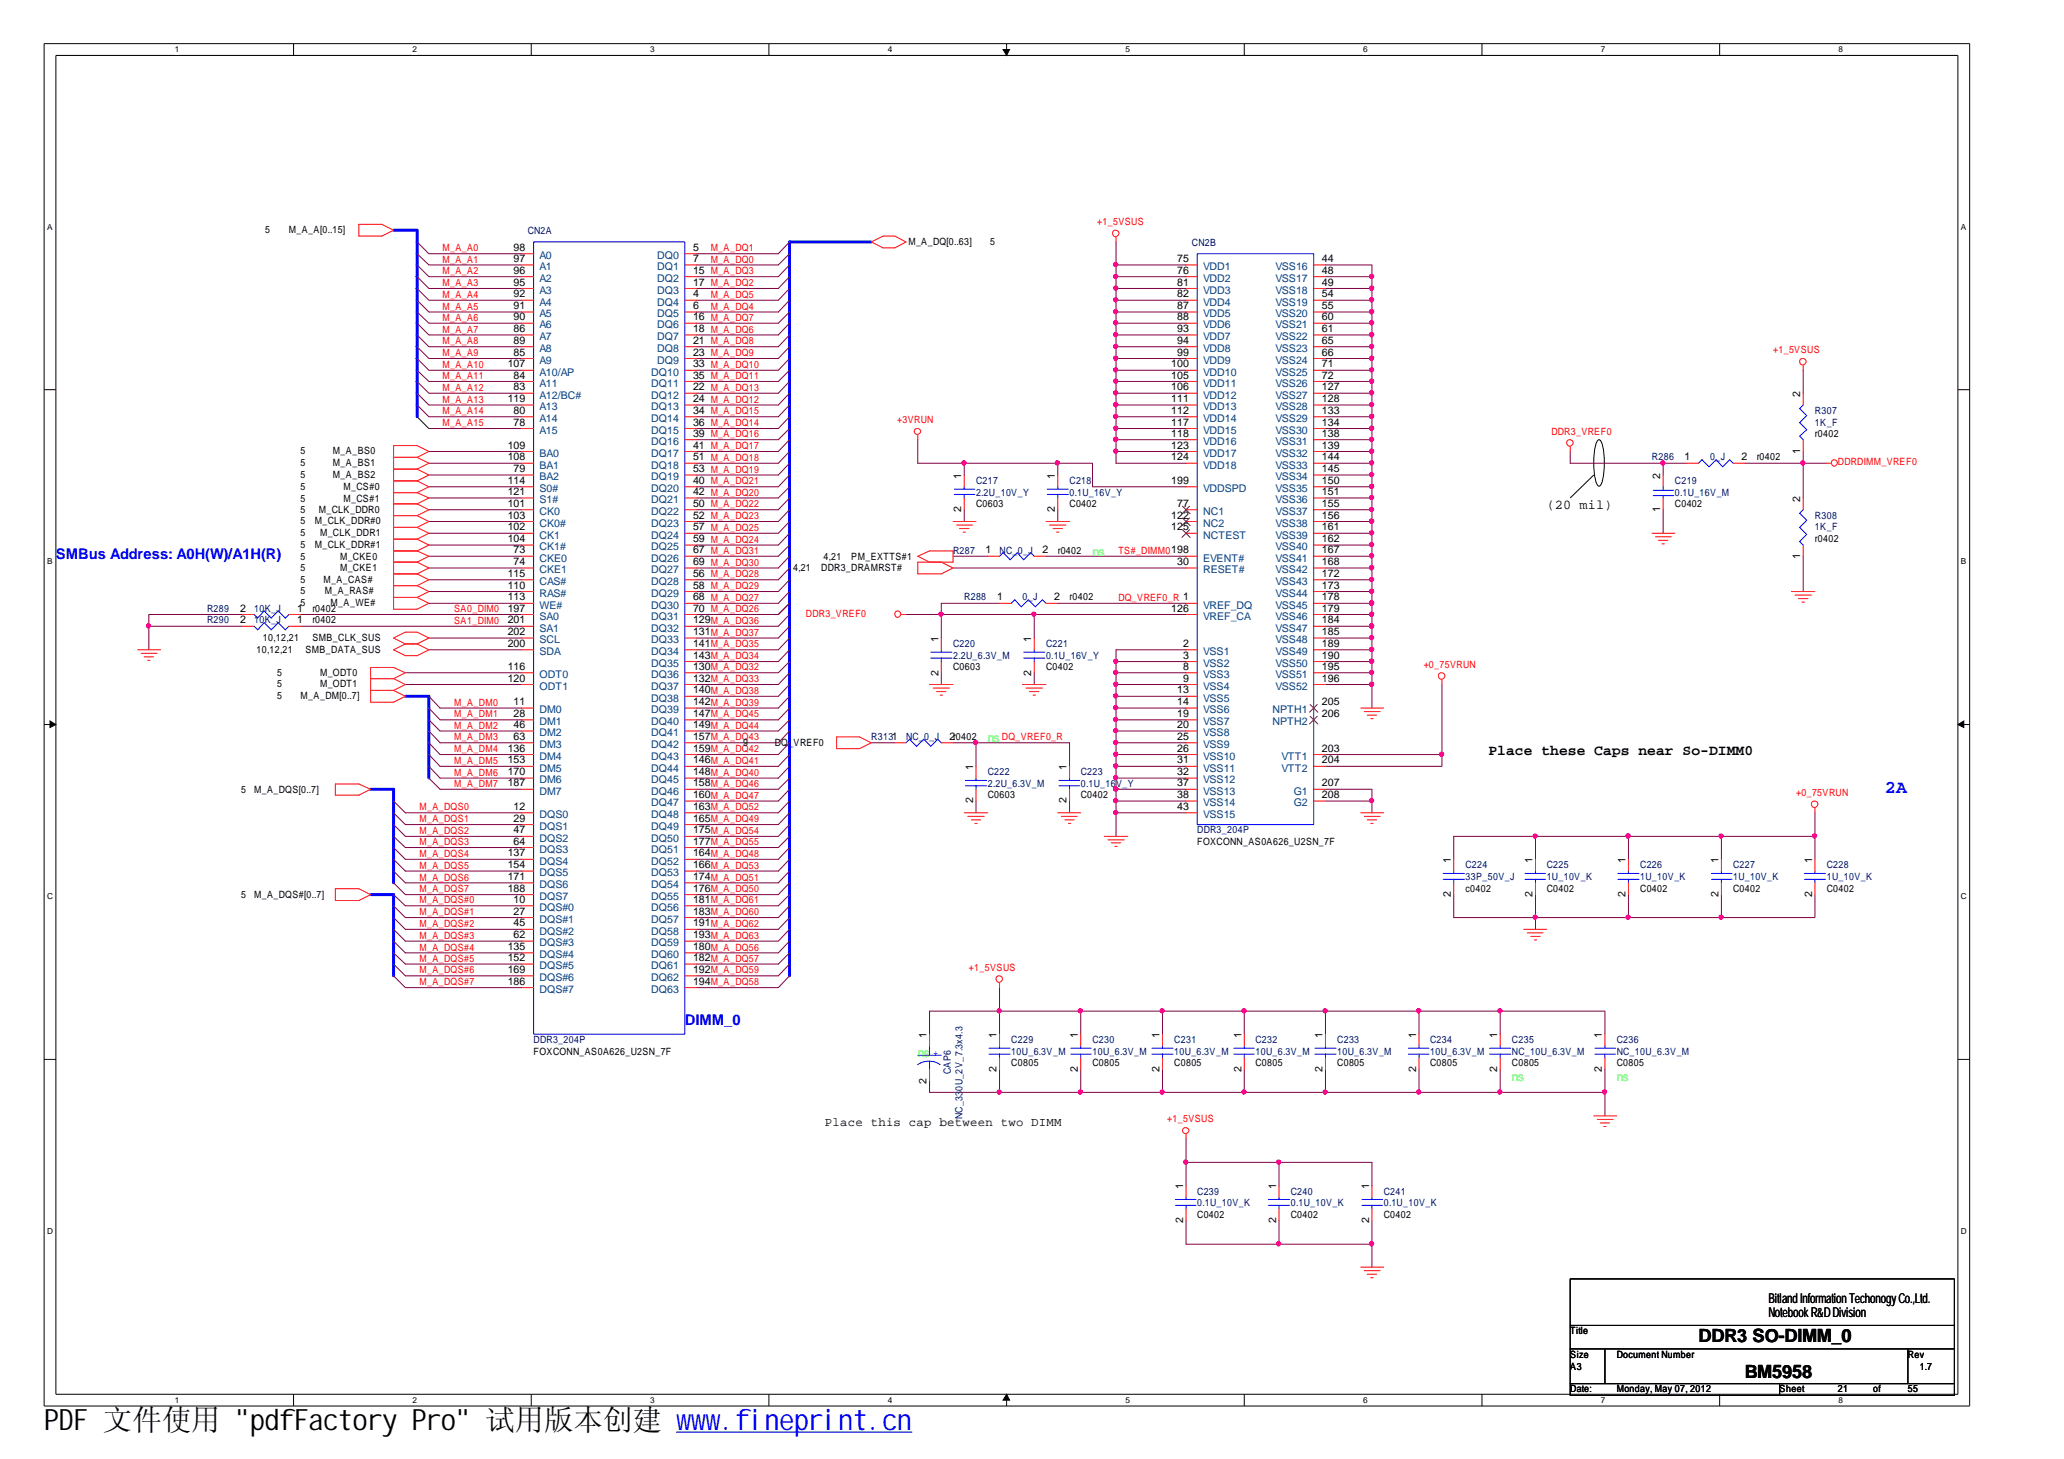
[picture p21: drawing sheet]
<svg xmlns="http://www.w3.org/2000/svg" width="297mm" height="210mm" viewBox="0 0 297 210" stroke-linecap="round" stroke-linejoin="round" font-family="sans-serif">
<defs><g id="words">
<text font-size="4.2" x="6.3" y="205.7">PDF 文件使用 &quot;pdfFactory Pro&quot; 试用版本创建 ww</text>
<text font-size="4.2" fill="#00f" x="99.5" y="205.7">w.fineprint.cn</text>
<text font-size="2.6" fill="#00f" x="271.3" y="114.1">2A</text>
<g font-size="2.6">
<text x="244.4" y="193.1">DDR3 SO-DIMM_0</text>
<text x="251.1" y="198.2">BM5958</text>
</g>
<g font-size="2.1" fill="#00f">
<text x="8" y="80.4">SMBus Address: A0H(W)/A1H(R)</text>
<text x="98.6" y="147.5">DIMM_0</text>
</g>
<text font-size="2.1" x="214.2" y="108.6">Place these Caps near So-DIMM0</text>
<g font-size="1.9">
<text x="222.6" y="73.3">(20 mil)</text>
<text x="254.5" y="187.5">BitlllandInformatiiionTechonogyCo.,Ltd.</text>
<text x="254.5" y="189.4">NotebookR&amp;DDivision</text>
<text x="254.5" y="187.5">BitandInformatonTechonogyCo.,Ltd.</text>
</g>
<g font-size="1.8" fill="#0f0">
<text x="157.2" y="80">ns</text>
<text x="142.2" y="106.8">ns</text>
<text x="132.1" y="152.1">ns</text>
<text x="217.6" y="155.5">ns</text>
<text x="232.7" y="155.5">ns</text>
</g>
<text font-size="1.8" x="118.7" y="162">Place this cap between two DIMM</text>
<g font-size="1.5">
<text x="73.9" y="36.1">98</text>
<text x="73.9" y="37.7">97</text>
<text x="73.9" y="39.4">96</text>
<text x="73.9" y="41.1">95</text>
<text x="99.7" y="36.1">5</text>
<text x="99.7" y="37.7">7</text>
<text x="99.7" y="39.4">15 M_A_DQ3</text>
<text x="99.7" y="41.1">17 M_A_DQ2</text>
<text x="169.4" y="37.7">75</text>
<text x="169.4" y="39.4">76</text>
<text x="169.4" y="41.1">81</text>
<text x="190.2" y="37.7">44</text>
<text x="190.2" y="39.4">48</text>
<text x="190.2" y="41.1">49</text>
<text x="73.9" y="42.8">92</text>
<text x="73.9" y="44.5">91</text>
<text x="73.9" y="46.1">90</text>
<text x="73.9" y="47.8">86</text>
<text x="99.7" y="42.8">4</text>
<text x="99.7" y="44.5">6</text>
<text x="99.7" y="46.1">16 M_A_DQ7</text>
<text x="99.7" y="47.8">18 M_A_DQ6</text>
<text x="169.4" y="42.8">82</text>
<text x="169.4" y="44.5">87</text>
<text x="169.4" y="46.1">88</text>
<text x="169.4" y="47.8">93</text>
<text x="190.2" y="42.8">54</text>
<text x="190.2" y="44.5">55</text>
<text x="190.2" y="46.1">60</text>
<text x="190.2" y="47.8">61</text>
<text x="73.1" y="52.8">107</text>
<text x="73.9" y="49.5">89</text>
<text x="73.9" y="51.2">85</text>
<text x="99.7" y="49.5">21 M_A_DQ8</text>
<text x="99.7" y="51.2">23 M_A_DQ9</text>
<text x="99.7" y="52.8">33 M_A_DQ10</text>
<text x="168.6" y="52.8">100</text>
<text x="169.4" y="49.5">94</text>
<text x="169.4" y="51.2">99</text>
<text x="190.2" y="49.5">65</text>
<text x="190.2" y="51.2">66</text>
<text x="190.2" y="52.8">71</text>
<text x="73.1" y="57.8">119</text>
<text x="73.9" y="54.5">84</text>
<text x="73.9" y="56.1">83</text>
<text x="73.9" y="59.5">80</text>
<text x="99.7" y="54.5">35 M_A_DQ11</text>
<text x="99.7" y="56.1">22 M_A_DQ13</text>
<text x="99.7" y="57.8">24 M_A_DQ12</text>
<text x="99.7" y="59.5">34 M_A_DQ15</text>
<text x="168.6" y="54.5">105</text>
<text x="168.6" y="56.1">106</text>
<text x="168.6" y="57.8">111</text>
<text x="168.6" y="59.5">112</text>
<text x="190.2" y="54.5">72</text>
<text x="190.2" y="56.1">127</text>
<text x="190.2" y="57.8">128</text>
<text x="190.2" y="59.5">133</text>
<text x="259.1" y="57.1" transform="rotate(-90 259.1 57.1)">2</text>
<text x="73.1" y="64.5">109</text>
<text x="73.9" y="61.2">78</text>
<text x="99.7" y="61.2">36 M_A_DQ14</text>
<text x="99.7" y="62.8">39 M_A_DQ16</text>
<text x="99.7" y="64.5">41 M_A_DQ17</text>
<text x="168.6" y="61.2">117</text>
<text x="168.6" y="62.8">118</text>
<text x="168.6" y="64.5">123</text>
<text x="190.2" y="61.2">134</text>
<text x="190.2" y="62.8">138</text>
<text x="190.2" y="64.5">139</text>
<text x="259.1" y="65.3" transform="rotate(-90 259.1 65.3)">1</text>
<text x="73.1" y="66.2">108</text>
<text x="73.1" y="69.6">114</text>
<text x="73.1" y="71.2">121</text>
<text x="73.9" y="67.9">79</text>
<text x="99.7" y="66.2">51 M_A_DQ18</text>
<text x="99.7" y="67.9">53 M_A_DQ19</text>
<text x="99.7" y="69.6">40 M_A_DQ21</text>
<text x="99.7" y="71.2">42 M_A_DQ20</text>
<text x="138.3" y="68.8" transform="rotate(-90 138.3 68.8)">1</text>
<text x="151.8" y="68.8" transform="rotate(-90 151.8 68.8)">1</text>
<text x="168.6" y="66.2">124</text>
<text x="168.6" y="69.6">199</text>
<text x="190.2" y="66.2">144</text>
<text x="190.2" y="67.9">145</text>
<text x="190.2" y="69.6">150</text>
<text x="190.2" y="71.2">151</text>
<text x="238.9" y="68.8" transform="rotate(-90 238.9 68.8)">2</text>
<text x="242.4" y="66.2">1</text>
<text x="250.6" y="66.2">2</text>
<text x="73.1" y="72.9">101</text>
<text x="73.1" y="74.6">103</text>
<text x="73.1" y="76.3">102</text>
<text x="73.1" y="78">104</text>
<text x="99.7" y="72.9">50 M_A_DQ22</text>
<text x="99.7" y="74.6">52 M_A_DQ23</text>
<text x="99.7" y="76.3">57 M_A_DQ25</text>
<text x="99.7" y="78">59 M_A_DQ24</text>
<text x="138.3" y="73.7" transform="rotate(-90 138.3 73.7)">2</text>
<text x="151.8" y="73.7" transform="rotate(-90 151.8 73.7)">2</text>
<text x="168.6" y="74.6">122</text>
<text x="168.6" y="76.3">125</text>
<text x="169.4" y="72.9">77</text>
<text x="190.2" y="72.9">155</text>
<text x="190.2" y="74.6">156</text>
<text x="190.2" y="76.3">161</text>
<text x="190.2" y="78">162</text>
<text x="238.9" y="73.7" transform="rotate(-90 238.9 73.7)">1</text>
<text x="259.1" y="72.2" transform="rotate(-90 259.1 72.2)">2</text>
<text x="73.1" y="83">115</text>
<text x="73.9" y="79.6">73</text>
<text x="73.9" y="81.3">74</text>
<text x="99.7" y="79.6">67 M_A_DQ31</text>
<text x="99.7" y="81.3">69 M_A_DQ30</text>
<text x="99.7" y="83">56 M_A_DQ28</text>
<text x="141.8" y="79.6">1</text>
<text x="150" y="79.6">2</text>
<text x="169.4" y="81.3">30</text>
<text x="190.2" y="79.6">167</text>
<text x="190.2" y="81.3">168</text>
<text x="190.2" y="83">172</text>
<text x="259.1" y="80.4" transform="rotate(-90 259.1 80.4)">1</text>
<text x="34.5" y="88">2</text>
<text x="34.5" y="89.7">2</text>
<text x="42.8" y="88">1</text>
<text x="42.8" y="89.7">1</text>
<text x="73.1" y="84.7">110</text>
<text x="73.1" y="86.4">113</text>
<text x="73.1" y="88">197</text>
<text x="73.1" y="89.7">201</text>
<text x="99.7" y="84.7">58 M_A_DQ29</text>
<text x="99.7" y="86.4">68 M_A_DQ27</text>
<text x="99.7" y="88">70 M_A_DQ26</text>
<text x="99.7" y="89.7">129M_A_DQ36</text>
<text x="143.5" y="86.4">1</text>
<text x="151.7" y="86.4">2</text>
<text x="168.6" y="88">126</text>
<text x="190.2" y="84.7">173</text>
<text x="190.2" y="86.4">178</text>
<text x="190.2" y="88">179</text>
<text x="190.2" y="89.7">184</text>
<text x="73.1" y="91.4">202</text>
<text x="73.1" y="93.1">200</text>
<text x="99.7" y="91.4">131M_A_DQ37</text>
<text x="99.7" y="93.1">141M_A_DQ35</text>
<text x="99.7" y="94.8">143M_A_DQ34</text>
<text x="135" y="92.3" transform="rotate(-90 135 92.3)">1</text>
<text x="148.4" y="92.3" transform="rotate(-90 148.4 92.3)">1</text>
<text x="170.3" y="93.1">2</text>
<text x="170.3" y="94.8">3</text>
<text x="190.2" y="91.4">185</text>
<text x="190.2" y="93.1">189</text>
<text x="190.2" y="94.8">190</text>
<text x="73.1" y="96.4">116</text>
<text x="73.1" y="98.1">120</text>
<text x="73.9" y="101.4">11</text>
<text x="99.7" y="96.4">130M_A_DQ32</text>
<text x="99.7" y="98.1">132M_A_DQ33</text>
<text x="99.7" y="99.8">140M_A_DQ38</text>
<text x="99.7" y="101.4">142M_A_DQ39</text>
<text x="135" y="97.2" transform="rotate(-90 135 97.2)">2</text>
<text x="148.4" y="97.2" transform="rotate(-90 148.4 97.2)">2</text>
<text x="169.4" y="99.8">13</text>
<text x="169.4" y="101.4">14</text>
<text x="170.3" y="96.4">8</text>
<text x="170.3" y="98.1">9</text>
<text x="190.2" y="101.4">205</text>
<text x="190.2" y="96.4">195</text>
<text x="190.2" y="98.1">196</text>
<text x="73.9" y="103.1">28</text>
<text x="73.9" y="104.7">46</text>
<text x="73.9" y="106.4">63</text>
<text x="99.7" y="103.1">147M_A_DQ45</text>
<text x="99.7" y="104.7">149M_A_DQ44</text>
<text x="99.7" y="106.4">157M_A_DQ43</text>
<text x="136.7" y="106.4">2r0402</text>
<text x="169.4" y="103.1">19</text>
<text x="169.4" y="106.4">25</text>
<text x="169.4" y="104.7">20</text>
<text x="190.2" y="103.1">206</text>
<text x="73.1" y="108.1">136</text>
<text x="73.1" y="109.8">153</text>
<text x="73.1" y="111.5">170</text>
<text x="73.1" y="113.1">187</text>
<text x="99.7" y="108.1">159M_A_DQ42</text>
<text x="99.7" y="109.8">146M_A_DQ41</text>
<text x="99.7" y="111.5">148M_A_DQ40</text>
<text x="99.7" y="113.1">158M_A_DQ46</text>
<text x="140" y="110.8" transform="rotate(-90 140 110.8)">1</text>
<text x="153.5" y="110.8" transform="rotate(-90 153.5 110.8)">1</text>
<text x="169.4" y="113.1">37</text>
<text x="169.4" y="111.5">32</text>
<text x="169.4" y="109.8">31</text>
<text x="169.4" y="108.1">26</text>
<text x="190.2" y="108.1">203</text>
<text x="190.2" y="109.8">204</text>
<text x="190.2" y="113.1">207</text>
<text x="73.9" y="116.5">12</text>
<text x="73.9" y="118.2">29</text>
<text x="73.9" y="119.9">47</text>
<text x="99.7" y="114.8">160M_A_DQ47</text>
<text x="99.7" y="116.5">163M_A_DQ52</text>
<text x="99.7" y="118.2">165M_A_DQ49</text>
<text x="99.7" y="119.9">175M_A_DQ54</text>
<text x="140" y="115.6" transform="rotate(-90 140 115.6)">2</text>
<text x="153.5" y="115.6" transform="rotate(-90 153.5 115.6)">2</text>
<text x="169.4" y="114.8">38</text>
<text x="169.4" y="116.5">43</text>
<text x="190.2" y="114.8">208</text>
<text x="73.1" y="123.2">137</text>
<text x="73.1" y="124.9">154</text>
<text x="73.9" y="121.5">64</text>
<text x="99.7" y="121.5">177M_A_DQ55</text>
<text x="99.7" y="123.2">164M_A_DQ48</text>
<text x="99.7" y="124.9">166M_A_DQ53</text>
<text x="208.8" y="124.1" transform="rotate(-90 208.8 124.1)">1</text>
<text x="220.6" y="124.1" transform="rotate(-90 220.6 124.1)">1</text>
<text x="233.9" y="124.1" transform="rotate(-90 233.9 124.1)">1</text>
<text x="247.3" y="124.1" transform="rotate(-90 247.3 124.1)">1</text>
<text x="260.8" y="124.1" transform="rotate(-90 260.8 124.1)">1</text>
<text x="73.1" y="126.6">171</text>
<text x="73.1" y="128.3">188</text>
<text x="73.9" y="129.9">10</text>
<text x="73.9" y="131.6">27</text>
<text x="99.7" y="126.6">174M_A_DQ51</text>
<text x="99.7" y="128.3">176M_A_DQ50</text>
<text x="99.7" y="129.9">181M_A_DQ61</text>
<text x="99.7" y="131.6">183M_A_DQ60</text>
<text x="208.8" y="129" transform="rotate(-90 208.8 129)">2</text>
<text x="220.6" y="129" transform="rotate(-90 220.6 129)">2</text>
<text x="233.9" y="129" transform="rotate(-90 233.9 129)">2</text>
<text x="247.3" y="129" transform="rotate(-90 247.3 129)">2</text>
<text x="260.8" y="129" transform="rotate(-90 260.8 129)">2</text>
<text x="73.1" y="136.7">135</text>
<text x="73.9" y="135">62</text>
<text x="73.9" y="133.3">45</text>
<text x="99.7" y="133.3">191M_A_DQ62</text>
<text x="99.7" y="135">193M_A_DQ63</text>
<text x="99.7" y="136.7">180M_A_DQ56</text>
<text x="73.1" y="138.3">152</text>
<text x="73.1" y="140">169</text>
<text x="73.1" y="141.7">186</text>
<text x="99.7" y="138.3">182M_A_DQ57</text>
<text x="99.7" y="140">192M_A_DQ59</text>
<text x="99.7" y="141.7">194M_A_DQ58</text>
<text x="133.3" y="149.3" transform="rotate(-90 133.3 149.3)">1</text>
<text x="143.4" y="149.3" transform="rotate(-90 143.4 149.3)">1</text>
<text x="155.1" y="149.3" transform="rotate(-90 155.1 149.3)">1</text>
<text x="166.9" y="149.3" transform="rotate(-90 166.9 149.3)">1</text>
<text x="178.6" y="149.3" transform="rotate(-90 178.6 149.3)">1</text>
<text x="190.3" y="149.3" transform="rotate(-90 190.3 149.3)">1</text>
<text x="203.8" y="149.3" transform="rotate(-90 203.8 149.3)">1</text>
<text x="215.5" y="149.3" transform="rotate(-90 215.5 149.3)">1</text>
<text x="230.5" y="149.3" transform="rotate(-90 230.5 149.3)">1</text>
<text x="133.3" y="155.9" transform="rotate(-90 133.3 155.9)">2</text>
<text x="143.4" y="154.2" transform="rotate(-90 143.4 154.2)">2</text>
<text x="155.1" y="154.2" transform="rotate(-90 155.1 154.2)">2</text>
<text x="166.9" y="154.2" transform="rotate(-90 166.9 154.2)">2</text>
<text x="178.6" y="154.2" transform="rotate(-90 178.6 154.2)">2</text>
<text x="190.3" y="154.2" transform="rotate(-90 190.3 154.2)">2</text>
<text x="203.8" y="154.2" transform="rotate(-90 203.8 154.2)">2</text>
<text x="215.5" y="154.2" transform="rotate(-90 215.5 154.2)">2</text>
<text x="230.5" y="154.2" transform="rotate(-90 230.5 154.2)">2</text>
<text x="170.3" y="171" transform="rotate(-90 170.3 171)">1</text>
<text x="183.6" y="171" transform="rotate(-90 183.6 171)">1</text>
<text x="197" y="171" transform="rotate(-90 197 171)">1</text>
<text x="170.3" y="176" transform="rotate(-90 170.3 176)">2</text>
<text x="183.6" y="176" transform="rotate(-90 183.6 176)">2</text>
<text x="197" y="176" transform="rotate(-90 197 176)">2</text>
</g>
<g font-size="1.5" fill="#004080">
<text x="77.6" y="37.3">A0</text>
<text x="77.6" y="38.9">A1</text>
<text x="77.6" y="40.6">A2</text>
<text x="94.6" y="37.3">DQ0</text>
<text x="94.6" y="38.9">DQ1</text>
<text x="94.6" y="40.6">DQ2</text>
<text x="173.1" y="38.9">VDD1</text>
<text x="173.1" y="40.6">VDD2</text>
<text x="183.6" y="38.9">VSS16</text>
<text x="183.6" y="40.6">VSS17</text>
<text x="77.6" y="42.3">A3</text>
<text x="77.6" y="44">A4</text>
<text x="77.6" y="45.6">A5</text>
<text x="77.6" y="47.3">A6</text>
<text x="94.6" y="42.3">DQ3</text>
<text x="94.6" y="44">DQ4</text>
<text x="94.6" y="45.6">DQ5</text>
<text x="94.6" y="47.3">DQ6</text>
<text x="173.1" y="42.3">VDD3</text>
<text x="173.1" y="44">VDD4</text>
<text x="173.1" y="45.6">VDD5</text>
<text x="173.1" y="47.3">VDD6</text>
<text x="183.6" y="42.3">VSS18</text>
<text x="183.6" y="44">VSS19</text>
<text x="183.6" y="45.6">VSS20</text>
<text x="183.6" y="47.3">VSS21</text>
<text x="77.6" y="49">A7</text>
<text x="77.6" y="50.6">A8</text>
<text x="77.6" y="52.3">A9</text>
<text x="94.6" y="49">DQ7</text>
<text x="94.6" y="50.6">DQ8</text>
<text x="94.6" y="52.3">DQ9</text>
<text x="173.1" y="49">VDD7</text>
<text x="173.1" y="50.6">VDD8</text>
<text x="173.1" y="52.3">VDD9</text>
<text x="183.6" y="49">VSS22</text>
<text x="183.6" y="50.6">VSS23</text>
<text x="183.6" y="52.3">VSS24</text>
<text x="77.6" y="54">A10/AP</text>
<text x="77.6" y="55.6">A11</text>
<text x="77.6" y="57.3">A12/BC#</text>
<text x="77.6" y="59">A13</text>
<text x="93.7" y="54">DQ10</text>
<text x="93.7" y="55.6">DQ11</text>
<text x="93.7" y="57.3">DQ12</text>
<text x="93.7" y="59">DQ13</text>
<text x="173.1" y="54">VDD10</text>
<text x="173.1" y="55.6">VDD11</text>
<text x="173.1" y="57.3">VDD12</text>
<text x="173.1" y="59">VDD13</text>
<text x="183.6" y="54">VSS25</text>
<text x="183.6" y="55.6">VSS26</text>
<text x="183.6" y="57.3">VSS27</text>
<text x="183.6" y="59">VSS28</text>
<text x="77.6" y="60.7">A14</text>
<text x="77.6" y="62.4">A15</text>
<text x="77.6" y="65.7">BA0</text>
<text x="93.7" y="60.7">DQ14</text>
<text x="93.7" y="62.4">DQ15</text>
<text x="93.7" y="64">DQ16</text>
<text x="93.7" y="65.7">DQ17</text>
<text x="173.1" y="60.7">VDD14</text>
<text x="173.1" y="62.4">VDD15</text>
<text x="173.1" y="64">VDD16</text>
<text x="173.1" y="65.7">VDD17</text>
<text x="183.6" y="60.7">VSS29</text>
<text x="183.6" y="62.4">VSS30</text>
<text x="183.6" y="64">VSS31</text>
<text x="183.6" y="65.7">VSS32</text>
<text x="77.6" y="67.4">BA1</text>
<text x="77.6" y="69.1">BA2</text>
<text x="77.6" y="70.8">S0#</text>
<text x="93.7" y="67.4">DQ18</text>
<text x="93.7" y="69.1">DQ19</text>
<text x="93.7" y="70.8">DQ20</text>
<text x="173.1" y="67.4">VDD18</text>
<text x="173.1" y="70.8">VDDSPD</text>
<text x="183.6" y="67.4">VSS33</text>
<text x="183.6" y="69.1">VSS34</text>
<text x="183.6" y="70.8">VSS35</text>
<text x="77.6" y="72.4">S1#</text>
<text x="77.6" y="74.1">CK0</text>
<text x="77.6" y="75.8">CK0#</text>
<text x="77.6" y="77.5">CK1</text>
<text x="93.7" y="72.4">DQ21</text>
<text x="93.7" y="74.1">DQ22</text>
<text x="93.7" y="75.8">DQ23</text>
<text x="93.7" y="77.5">DQ24</text>
<text x="173.1" y="74.1">NC1</text>
<text x="173.1" y="75.8">NC2</text>
<text x="173.1" y="77.5">NCTEST</text>
<text x="183.6" y="72.4">VSS36</text>
<text x="183.6" y="74.1">VSS37</text>
<text x="183.6" y="75.8">VSS38</text>
<text x="183.6" y="77.5">VSS39</text>
<text x="77.6" y="79.2">CK1#</text>
<text x="77.6" y="80.8">CKE0</text>
<text x="77.6" y="82.5">CKE1</text>
<text x="93.7" y="79.2">DQ25</text>
<text x="93.7" y="80.8">DQ26</text>
<text x="93.7" y="82.5">DQ27</text>
<text x="173.1" y="80.8">EVENT#</text>
<text x="173.1" y="82.5">RESET#</text>
<text x="183.6" y="79.2">VSS40</text>
<text x="183.6" y="80.8">VSS41</text>
<text x="183.6" y="82.5">VSS42</text>
<text x="77.6" y="84.2">CAS#</text>
<text x="77.6" y="85.9">RAS#</text>
<text x="77.6" y="87.6">WE#</text>
<text x="77.6" y="89.2">SA0</text>
<text x="93.7" y="84.2">DQ28</text>
<text x="93.7" y="85.9">DQ29</text>
<text x="93.7" y="87.6">DQ30</text>
<text x="93.7" y="89.2">DQ31</text>
<text x="173.1" y="87.6">VREF_DQ</text>
<text x="173.1" y="89.2">VREF_CA</text>
<text x="183.6" y="84.2">VSS43</text>
<text x="183.6" y="85.9">VSS44</text>
<text x="183.6" y="87.6">VSS45</text>
<text x="183.6" y="89.2">VSS46</text>
<text x="77.6" y="90.9">SA1</text>
<text x="77.6" y="92.6">SCL</text>
<text x="77.6" y="94.2">SDA</text>
<text x="93.7" y="90.9">DQ32</text>
<text x="93.7" y="92.6">DQ33</text>
<text x="93.7" y="94.2">DQ34</text>
<text x="93.7" y="95.9">DQ35</text>
<text x="173.1" y="94.2">VSS1</text>
<text x="173.1" y="95.9">VSS2</text>
<text x="183.6" y="90.9">VSS47</text>
<text x="183.6" y="92.6">VSS48</text>
<text x="183.6" y="94.2">VSS49</text>
<text x="183.6" y="95.9">VSS50</text>
<text x="77.6" y="97.6">ODT0</text>
<text x="77.6" y="99.2">ODT1</text>
<text x="93.7" y="97.6">DQ36</text>
<text x="93.7" y="99.2">DQ37</text>
<text x="93.7" y="100.9">DQ38</text>
<text x="173.1" y="97.6">VSS3</text>
<text x="173.1" y="99.2">VSS4</text>
<text x="173.1" y="100.9">VSS5</text>
<text x="183.6" y="97.6">VSS51</text>
<text x="183.6" y="99.2">VSS52</text>
<text x="77.6" y="102.6">DM0</text>
<text x="77.6" y="104.3">DM1</text>
<text x="77.6" y="105.9">DM2</text>
<text x="77.6" y="107.6">DM3</text>
<text x="93.7" y="102.6">DQ39</text>
<text x="93.7" y="104.3">DQ40</text>
<text x="93.7" y="105.9">DQ41</text>
<text x="93.7" y="107.6">DQ42</text>
<text x="173.1" y="102.6">VSS6</text>
<text x="173.1" y="104.3">VSS7</text>
<text x="173.1" y="107.6">VSS9</text>
<text x="173.1" y="105.9">VSS8</text>
<text x="183.1" y="102.6">NPTH1</text>
<text x="183.1" y="104.3">NPTH2</text>
<text x="77.6" y="109.3">DM4</text>
<text x="77.6" y="111">DM5</text>
<text x="77.6" y="112.7">DM6</text>
<text x="93.7" y="109.3">DQ43</text>
<text x="93.7" y="111">DQ44</text>
<text x="93.7" y="112.7">DQ45</text>
<text x="173.1" y="112.7">VSS12</text>
<text x="173.1" y="111">VSS11</text>
<text x="173.1" y="109.3">VSS10</text>
<text x="184.4" y="109.3">VTT1</text>
<text x="184.4" y="111">VTT2</text>
<text x="77.6" y="114.3">DM7</text>
<text x="77.6" y="117.7">DQS0</text>
<text x="77.6" y="119.4">DQS1</text>
<text x="93.7" y="114.3">DQ46</text>
<text x="93.7" y="116">DQ47</text>
<text x="93.7" y="117.7">DQ48</text>
<text x="93.7" y="119.4">DQ49</text>
<text x="173.1" y="116">VSS14</text>
<text x="173.1" y="114.3">VSS13</text>
<text x="173.1" y="117.7">VSS15</text>
<text x="186.2" y="114.3">G1</text>
<text x="186.2" y="116">G2</text>
<text x="77.6" y="121.1">DQS2</text>
<text x="77.6" y="122.7">DQS3</text>
<text x="77.6" y="124.4">DQS4</text>
<text x="93.7" y="121.1">DQ50</text>
<text x="93.7" y="122.7">DQ51</text>
<text x="93.7" y="124.4">DQ52</text>
<text x="77.6" y="126.1">DQS5</text>
<text x="77.6" y="127.8">DQS6</text>
<text x="77.6" y="129.5">DQS7</text>
<text x="77.6" y="131.1">DQS#0</text>
<text x="93.7" y="126.1">DQ53</text>
<text x="93.7" y="127.8">DQ54</text>
<text x="93.7" y="129.5">DQ55</text>
<text x="93.7" y="131.1">DQ56</text>
<text x="77.6" y="137.9">DQS#4</text>
<text x="77.6" y="136.2">DQS#3</text>
<text x="77.6" y="134.5">DQS#2</text>
<text x="77.6" y="132.8">DQS#1</text>
<text x="93.7" y="132.8">DQ57</text>
<text x="93.7" y="134.5">DQ58</text>
<text x="93.7" y="136.2">DQ59</text>
<text x="93.7" y="137.9">DQ60</text>
<text x="77.6" y="139.5">DQS#5</text>
<text x="77.6" y="141.2">DQS#6</text>
<text x="77.6" y="142.8">DQS#7</text>
<text x="93.7" y="139.5">DQ61</text>
<text x="93.7" y="141.2">DQ62</text>
<text x="93.7" y="142.8">DQ63</text>
</g>
<g font-size="1.4">
<text x="38.2" y="33.5">5</text>
<text x="41.6" y="33.5">M_A_A[0..15]</text>
<text x="130.7" y="35.2">M_A_DQ[0..63]</text>
<text x="142.5" y="35.2">5</text>
<text x="43.3" y="65.4">5</text>
<text x="47.9" y="65.4">M_A_BS0</text>
<text x="261.2" y="62.9">r0402</text>
<text x="43.3" y="67.1">5</text>
<text x="43.3" y="68.8">5</text>
<text x="43.3" y="70.5">5</text>
<text x="47.9" y="67.1">M_A_BS1</text>
<text x="47.9" y="68.8">M_A_BS2</text>
<text x="49.4" y="70.5">M_CS#0</text>
<text x="252.8" y="66.2">r0402</text>
<text x="43.3" y="72.2">5</text>
<text x="43.3" y="73.8">5</text>
<text x="43.3" y="75.5">5</text>
<text x="43.3" y="77.1">5</text>
<text x="45.3" y="75.5">M_CLK_DDR#0</text>
<text x="45.9" y="73.8">M_CLK_DDR0</text>
<text x="46.1" y="77.1">M_CLK_DDR1</text>
<text x="49.4" y="72.2">M_CS#1</text>
<text x="140.5" y="72.9">C0603</text>
<text x="153.9" y="72.9">C0402</text>
<text x="241" y="72.9">C0402</text>
<text x="261.2" y="78">r0402</text>
<text x="43.3" y="78.8">5</text>
<text x="43.3" y="80.5">5</text>
<text x="43.3" y="82.1">5</text>
<text x="43.3" y="83.8">5</text>
<text x="45.3" y="78.8">M_CLK_DDR#1</text>
<text x="46.6" y="83.8">M_A_CAS#</text>
<text x="48.9" y="80.5">M_CKE0</text>
<text x="48.9" y="82.1">M_CKE1</text>
<text x="114.1" y="82.1">4,21</text>
<text x="118.2" y="82.1">DDR3_DRAMRST#</text>
<text x="118.5" y="80.5">4,21</text>
<text x="122.5" y="80.5">PM_EXTTS#1</text>
<text x="152.2" y="79.7">r0402</text>
<text x="43.3" y="85.5">5</text>
<text x="43.3" y="87.2">5</text>
<text x="45" y="88.1">r0402</text>
<text x="45" y="89.7">r0402</text>
<text x="46.7" y="85.5">M_A_RAS#</text>
<text x="47.6" y="87.2">M_A_WE#</text>
<text x="153.9" y="86.4">r0402</text>
<text x="36.9" y="93.9">10,12,21</text>
<text x="37.8" y="92.2">10,12,21</text>
<text x="43.9" y="93.9">SMB_DATA_SUS</text>
<text x="45" y="92.2">SMB_CLK_SUS</text>
<text x="39.9" y="100.6">5</text>
<text x="39.9" y="98.9">5</text>
<text x="39.9" y="97.3">5</text>
<text x="43.3" y="100.6">M_A_DM[0..7]</text>
<text x="46.1" y="98.9">M_ODT1</text>
<text x="46.1" y="97.3">M_ODT0</text>
<text x="137.2" y="96.4">C0603</text>
<text x="150.5" y="96.4">C0402</text>
<text x="106.9" y="107.3">9</text>
<text x="111.5" y="107.3">DQ_VREF0</text>
<text x="34.7" y="114.1">5</text>
<text x="36.6" y="114.1">M_A_DQS[0..7]</text>
<text x="142.2" y="114.8">C0603</text>
<text x="155.5" y="114.8">C0402</text>
<text x="172.3" y="121.6">FOXCONN_AS0A626_U2SN_7F</text>
<text x="34.7" y="129.1">5</text>
<text x="36.6" y="129.1">M_A_DQS#[0..7]</text>
<text x="210.9" y="128.3">c0402</text>
<text x="222.6" y="128.3">C0402</text>
<text x="236.1" y="128.3">C0402</text>
<text x="249.4" y="128.3">C0402</text>
<text x="262.9" y="128.3">C0402</text>
<text x="76.8" y="151.7">FOXCONN_AS0A626_U2SN_7F</text>
<text x="145.5" y="153.4">C0805</text>
<text x="157.2" y="153.4">C0805</text>
<text x="169" y="153.4">C0805</text>
<text x="180.7" y="153.4">C0805</text>
<text x="192.4" y="153.4">C0805</text>
<text x="205.8" y="153.4">C0805</text>
<text x="217.6" y="153.4">C0805</text>
<text x="232.7" y="153.4">C0805</text>
<text x="172.3" y="175.2">C0402</text>
<text x="185.8" y="175.2">C0402</text>
<text x="199.1" y="175.2">C0402</text>
<text x="226" y="192">Title</text>
<text x="226" y="195.3">Size</text>
<text x="226" y="197">A3</text>
<text x="232.7" y="195.3">Document Number</text>
<text x="274.6" y="195.3">Rev</text>
<text x="276.3" y="197">1.7</text>
<text x="226" y="200.3">Date:</text>
<text x="232.7" y="200.3">Monday, May 07, 2012</text>
<text x="256.1" y="200.3">Sheet</text>
<text x="264.5" y="200.3">21</text>
<text x="269.6" y="200.3">of</text>
<text x="274.6" y="200.3">55</text>
</g>
<g font-size="1.4" fill="#000080">
<text x="75.9" y="33.7">CN2A</text>
<text x="171.5" y="35.4">CN2B</text>
<text x="261.2" y="59.5">R307</text>
<text x="261.2" y="61.2">1K_F</text>
<text x="140.5" y="69.6">C217</text>
<text x="140.5" y="71.3">2.2U_10V_Y</text>
<text x="153.9" y="69.6">C218</text>
<text x="153.9" y="71.3">0.1U_16V_Y</text>
<text x="237.7" y="66.2">R286</text>
<text x="241" y="69.6">C219</text>
<text x="241" y="71.3">0.1U_16V_M</text>
<text x="246.1" y="66.2">0_J</text>
<text x="261.2" y="74.6">R308</text>
<text x="261.2" y="76.3">1K_F</text>
<text x="137.2" y="79.7">R287</text>
<text x="143.8" y="79.7">NC_0_J</text>
<text x="29.8" y="88.1">R289</text>
<text x="29.8" y="89.7">R290</text>
<text x="36.6" y="88.1">10K_J</text>
<text x="36.6" y="89.7">10K_J</text>
<text x="138.8" y="86.4">R288</text>
<text x="147.2" y="86.4">0_J</text>
<text x="137.2" y="93.1">C220</text>
<text x="137.2" y="94.8">2.2U_6.3V_M</text>
<text x="150.5" y="93.1">C221</text>
<text x="150.5" y="94.8">0.1U_16V_Y</text>
<text x="125.4" y="106.4">R3131</text>
<text x="130.4" y="106.4">NC_0_J</text>
<text x="142.2" y="111.5">C222</text>
<text x="142.2" y="113.2">2.2U_6.3V_M</text>
<text x="155.5" y="111.5">C223</text>
<text x="155.5" y="113.2">0.1U_16V_Y</text>
<text x="172.3" y="119.9">DDR3_204P</text>
<text x="210.9" y="124.9">C224</text>
<text x="222.6" y="124.9">C225</text>
<text x="236.1" y="124.9">C226</text>
<text x="249.4" y="124.9">C227</text>
<text x="262.9" y="124.9">C228</text>
<text x="210.9" y="126.6">33P_50V_J</text>
<text x="222.6" y="126.6">1U_10V_K</text>
<text x="236.1" y="126.6">1U_10V_K</text>
<text x="249.4" y="126.6">1U_10V_K</text>
<text x="262.9" y="126.6">1U_10V_K</text>
<text x="76.8" y="150">DDR3_204P</text>
<text x="136.8" y="154.5" transform="rotate(-90 136.8 154.5)">CAP6</text>
<text x="145.5" y="150">C229</text>
<text x="145.5" y="151.7">10U_6.3V_M</text>
<text x="157.2" y="150">C230</text>
<text x="157.2" y="151.7">10U_6.3V_M</text>
<text x="169" y="150">C231</text>
<text x="169" y="151.7">10U_6.3V_M</text>
<text x="180.7" y="150">C232</text>
<text x="180.7" y="151.7">10U_6.3V_M</text>
<text x="192.4" y="150">C233</text>
<text x="192.4" y="151.7">10U_6.3V_M</text>
<text x="205.8" y="150">C234</text>
<text x="205.8" y="151.7">10U_6.3V_M</text>
<text x="217.6" y="150">C235</text>
<text x="217.6" y="151.7">NC_10U_6.3V_M</text>
<text x="232.7" y="150">C236</text>
<text x="232.7" y="151.7">NC_10U_6.3V_M</text>
<text x="138.5" y="161.1" transform="rotate(-90 138.5 161.1)">NC_330U_2V_7.3x4.3</text>
<text x="172.3" y="171.9">C239</text>
<text x="172.3" y="173.5">0.1U_10V_K</text>
<text x="185.8" y="171.9">C240</text>
<text x="185.8" y="173.5">0.1U_10V_K</text>
<text x="199.1" y="171.9">C241</text>
<text x="199.1" y="173.5">0.1U_10V_K</text>
</g>
<g font-size="1.4" fill="#f00">
<text x="157.9" y="32.4">+1_5VSUS</text>
<text x="63.7" y="41.2">M_A_A3</text>
<text x="63.7" y="36.2">M_A_A0</text>
<text x="63.7" y="37.8">M_A_A1</text>
<text x="63.7" y="39.5">M_A_A2</text>
<text x="102.3" y="37.8">M_A_DQ0</text>
<text x="102.3" y="36.2">M_A_DQ1</text>
<text x="63.7" y="42.9">M_A_A4</text>
<text x="63.7" y="47.9">M_A_A7</text>
<text x="63.7" y="44.5">M_A_A5</text>
<text x="63.7" y="46.2">M_A_A6</text>
<text x="102.3" y="44.5">M_A_DQ4</text>
<text x="102.3" y="42.9">M_A_DQ5</text>
<text x="63.7" y="49.5">M_A_A8</text>
<text x="63.7" y="51.2">M_A_A9</text>
<text x="63.7" y="52.9">M_A_A10</text>
<text x="255.2" y="50.8">+1_5VSUS</text>
<text x="63.7" y="54.5">M_A_A11</text>
<text x="63.7" y="56.2">M_A_A12</text>
<text x="63.7" y="57.9">M_A_A13</text>
<text x="63.7" y="59.6">M_A_A14</text>
<text x="63.7" y="61.3">M_A_A15</text>
<text x="129.1" y="60.9">+3VRUN</text>
<text x="223.3" y="62.6">DDR3_VREF0</text>
<text x="264.5" y="66.9">DDRDIMM_VREF0</text>
<text x="161" y="79.7">TS#_DIMM0198</text>
<text x="65.4" y="89.8">SA1_DIM0</text>
<text x="65.4" y="88.1">SA0_DIM0</text>
<text x="116" y="88.7">DDR3_VREF0</text>
<text x="161" y="86.5">DQ_VREF0_R 1</text>
<text x="65.4" y="101.5">M_A_DM0</text>
<text x="204.9" y="96.1">+0_75VRUN</text>
<text x="65.4" y="106.5">M_A_DM3</text>
<text x="65.4" y="103.2">M_A_DM1</text>
<text x="65.4" y="104.8">M_A_DM2</text>
<text x="144.2" y="106.5">DQ_VREF0_R</text>
<text x="65.4" y="108.2">M_A_DM4</text>
<text x="65.4" y="113.2">M_A_DM7</text>
<text x="65.4" y="109.9">M_A_DM5</text>
<text x="65.4" y="111.6">M_A_DM6</text>
<text x="60.4" y="116.6">M_A_DQS0</text>
<text x="60.4" y="118.3">M_A_DQS1</text>
<text x="60.4" y="120">M_A_DQS2</text>
<text x="258.5" y="114.5">+0_75VRUN</text>
<text x="60.4" y="121.6">M_A_DQS3</text>
<text x="60.4" y="123.3">M_A_DQS4</text>
<text x="60.4" y="125">M_A_DQS5</text>
<text x="60.4" y="128.4">M_A_DQS7</text>
<text x="60.4" y="130">M_A_DQS#0</text>
<text x="60.4" y="126.7">M_A_DQS6</text>
<text x="60.4" y="131.7">M_A_DQS#1</text>
<text x="60.4" y="135.1">M_A_DQS#3</text>
<text x="60.4" y="136.8">M_A_DQS#4</text>
<text x="60.4" y="133.4">M_A_DQS#2</text>
<text x="60.4" y="141.7">M_A_DQS#7</text>
<text x="60.4" y="138.4">M_A_DQS#5</text>
<text x="60.4" y="140.1">M_A_DQS#6</text>
<text x="139.4" y="139.6">+1_5VSUS</text>
<text x="168" y="161.5">+1_5VSUS</text>
</g>
<text font-size="1.4" fill="#00f" x="134.3" y="151.9">+</text>
<g font-size="1.2">
<text x="25.1" y="7.5">1</text>
<text x="59.4" y="7.5">2</text>
<text x="93.6" y="7.5">3</text>
<text x="127.8" y="7.5">4</text>
<text x="162" y="7.5">5</text>
<text x="196.2" y="7.5">6</text>
<text x="230.4" y="7.5">7</text>
<text x="264.6" y="7.5">8</text>
<text x="6.8" y="33.1">A</text>
<text x="282.2" y="33.1">A</text>
<text x="6.8" y="81.2">B</text>
<text x="282.2" y="81.2">B</text>
<text x="6.8" y="129.4">C</text>
<text x="282.2" y="129.4">C</text>
<text x="6.8" y="177.6">D</text>
<text x="282.2" y="177.6">D</text>
<text x="25.1" y="201.9">1</text>
<text x="59.4" y="201.9">2</text>
<text x="93.6" y="201.9">3</text>
<text x="127.8" y="201.9">4</text>
<text x="162" y="201.9">5</text>
<text x="196.2" y="201.9">6</text>
<text x="230.4" y="201.9">7</text>
<text x="264.6" y="201.9">8</text>
</g>
</g></defs>
<path d="M6.3 6.3h277.2v196h-277.2zM8 8h273.8v192.6h-273.8z" fill="none" stroke="#000" stroke-width=".14"/>
<g fill="#fff">
<path d="M25.1 6.4h.6v1.4h-.6z"/>
<path d="M25.1 200.8h.6v1.3h-.6z"/>
</g>
<path d="M42.2 6.3v1.7M42.2 200.6v1.7" fill="none" stroke="#000" stroke-width=".14"/>
<g fill="#fff">
<path d="M59.4 6.4h.5v1.4h-.5z"/>
<path d="M59.4 200.8h.5v1.3h-.5z"/>
</g>
<path d="M76.5 6.3v1.7M76.5 200.6v1.7" fill="none" stroke="#000" stroke-width=".14"/>
<g fill="#fff">
<path d="M93.6 6.4h.5v1.4h-.5z"/>
<path d="M93.6 200.8h.5v1.3h-.5z"/>
</g>
<path d="M110.7 6.3v1.7M110.7 200.6v1.7" fill="none" stroke="#000" stroke-width=".14"/>
<g fill="#fff">
<path d="M127.8 6.4h.6v1.4h-.6z"/>
<path d="M127.8 200.8h.6v1.3h-.6z"/>
</g>
<path d="M144.9 6.3v1.7M144.9 200.6v1.7" fill="none" stroke="#000" stroke-width=".14"/>
<g fill="#000" stroke="#000" stroke-width=".14">
<path d="M144.4 7.1h.9l-.4 .9z" fill-rule="evenodd"/>
<path d="M144.9 200.6l.4 .8h-.9z" fill-rule="evenodd"/>
</g>
<g fill="#fff">
<path d="M162 6.4h.6v1.4h-.6z"/>
<path d="M162 200.8h.6v1.3h-.6z"/>
</g>
<path d="M179.1 6.3v1.7M179.1 200.6v1.7" fill="none" stroke="#000" stroke-width=".14"/>
<g fill="#fff">
<path d="M196.2 6.4h.6v1.4h-.6z"/>
<path d="M196.2 200.8h.6v1.3h-.6z"/>
</g>
<path d="M213.3 6.3v1.7M213.3 200.6v1.7" fill="none" stroke="#000" stroke-width=".14"/>
<g fill="#fff">
<path d="M230.4 6.4h.6v1.4h-.6z"/>
<path d="M230.4 200.8h.6v1.3h-.6z"/>
</g>
<path d="M247.5 6.3v1.7M247.5 200.6v1.7" fill="none" stroke="#000" stroke-width=".14"/>
<g fill="#fff">
<path d="M264.6 6.4h.6v1.4h-.6z"/>
<path d="M264.6 200.8h.6v1.3h-.6z"/>
<path d="M6.8 32h.7v1.4h-.7z"/>
<path d="M282.2 32h.8v1.4h-.8z"/>
<path d="M6.8 80.1h.7v1.4h-.7z"/>
<path d="M282.2 80.1h.8v1.4h-.8z"/>
</g>
<path d="M6.3 56.1h1.7M281.8 56.1h1.7" fill="none" stroke="#000" stroke-width=".14"/>
<g fill="#fff">
<path d="M6.8 128.3h.7v1.3h-.7z"/>
<path d="M282.2 128.3h.8v1.3h-.8z"/>
</g>
<path d="M6.3 104.2h1.7M281.8 104.2h1.7" fill="none" stroke="#000" stroke-width=".14"/>
<g fill="#000" stroke="#000" stroke-width=".14">
<path d="M7.2 103.7l.8 .5-.8 .5z" fill-rule="evenodd"/>
<path d="M281.8 104.2l.8-.5v1z" fill-rule="evenodd"/>
</g>
<g fill="#fff">
<path d="M6.8 176.5h.7v1.3h-.7z"/>
<path d="M282.2 176.5h.8v1.3h-.8z"/>
</g>
<path d="M60 60l1.7 1.7M229.4 68.3l-3.4 3.3M229.9 63.4l.2-.1a1.86 1.86 0 0 1 .7 1.6l.1 1.7a7.5 7.5 0 0 1-.6 3.2l-.2 .1a1.98 1.98 0 0 1-.6-1.6l-.1-.8a7.9 7.9 0 0 1 .5-4.1zM6.3 152.4h1.7M281.8 152.4h1.7M226 184h55.3v16.8h-55.3zM226 190.7h55.3M226 194.1h55.3M226 199.1h55.3M231 194.1v5M256.1 199.1v1.7M274.6 194.1v5" fill="none" stroke="#000" stroke-width=".14"/>
<g fill="none" stroke="#800040" stroke-width=".14">
<path d="M60 39.8l1.7 1.7h13.4M60 34.8l1.7 1.7h13.4M60 36.5l1.7 1.6h13.4M60 38.1l1.7 1.7h13.4M113.6 39.8l-1.6 1.7h-11.8M113.6 34.8l-1.6 1.7h-11.8M113.6 36.5l-1.6 1.6h-11.8M113.6 38.1l-1.6 1.7h-11.8M160.6 34.8v31.8h10.1M160.6 38.1h10.1M160.6 39.8h10.1M190.8 38.1h6.6v63.8"/>
<path d="M190.8 39.8h6.6M60 41.5l1.7 1.7h13.4M60 46.5l1.7 1.7h13.4M60 48.2l1.7 1.7h13.4M60 43.2l1.7 1.7h13.4M60 44.9l1.7 1.6h13.4M60 53.3l1.7 1.6h13.4M60 54.9l1.7 1.7h13.4M60 49.9l1.7 1.7h13.4M60 56.6l1.7 1.7h13.4M60 58.3l1.7 1.7h13.4M60 51.6l1.7 1.7h13.4"/>
<path d="M113.6 41.5l-1.6 1.7h-11.8M113.6 46.5l-1.6 1.7h-11.8M113.6 48.2l-1.6 1.7h-11.8M113.6 43.2l-1.6 1.7h-11.8M113.6 44.9l-1.6 1.6h-11.8M113.6 53.3l-1.6 1.6h-11.8M113.6 54.9l-1.6 1.7h-11.8M113.6 49.9l-1.6 1.7h-11.8M113.6 60l-1.6 1.7h-11.8M113.6 56.6l-1.6 1.7h-11.8M113.6 58.3l-1.6 1.7h-11.8M113.6 51.6l-1.6 1.7h-11.8"/>
<path d="M160.6 41.5h10.1M160.6 43.2h10.1M160.6 48.2h10.1M160.6 49.9h10.1M160.6 44.9h10.1M160.6 46.5h10.1M160.6 54.9h10.1M160.6 56.6h10.1M160.6 51.6h10.1M160.6 58.3h10.1M160.6 60h10.1M160.6 53.3h10.1"/>
<path d="M190.8 41.5h6.6M190.8 43.2h6.6M190.8 48.2h6.6M190.8 49.9h6.6M190.8 44.9h6.6M190.8 46.5h6.6M190.8 54.9h6.6M190.8 56.6h6.6M190.8 51.6h6.6M190.8 58.3h6.6M190.8 60h6.6M190.8 53.3h6.6"/>
<path d="M259.5 53.3v3.3M61.7 68.3h13.4M61.7 70h13.4M61.7 65h13.4M61.7 75h13.4M61.7 76.7h13.4M61.7 71.6h13.4M61.7 73.3h13.4M61.7 66.6h13.4M61.7 78.4h13.4M61.7 61.7h13.4M113.6 66.6l-1.6 1.7h-11.8"/>
<path d="M113.6 68.3l-1.6 1.7h-11.8M113.6 63.3l-1.6 1.7h-11.8M113.6 73.3l-1.6 1.7h-11.8M113.6 75l-1.6 1.7h-11.8M113.6 70l-1.6 1.6h-11.8M113.6 71.6l-1.6 1.7h-11.8M113.6 65l-1.6 1.6h-11.8M113.6 76.7l-1.6 1.7h-11.8M113.6 78.4l-1.6 1.6h-11.8M113.6 61.7l-1.6 1.6h-11.8M132.1 63.3v3.3h25.1v3.4h13.5M138.8 66.6v1.7"/>
<path d="M138.8 73.3v1.7M152.2 66.6v1.7M152.2 73.3v1.7M160.6 65h10.1M160.6 61.7h10.1M160.6 63.3h10.1M190.8 68.3h6.6M190.8 70h6.6M190.8 65h6.6M190.8 75h6.6M190.8 76.7h6.6M190.8 71.6h6.6"/>
<path d="M190.8 73.3h6.6M190.8 66.6h6.6M190.8 78.4h6.6M190.8 61.7h6.6M190.8 63.3h6.6M226 65v1.6h16.7M239.4 66.6v1.7M239.4 73.3v3.4M251.1 66.6h11.8M259.5 65v6.6M21.4 90.1h13.5M34.9 88.4h-13.5v5.1"/>
<path d="M43.3 90.1h31.8M43.3 88.4h31.8M58.3 98.5h16.8M58.3 96.8h16.8M61.7 81.7h13.4M61.7 83.4h13.4M61.7 85.1h13.4M61.7 86.8h13.4M61.7 80h13.4M61.7 91.8h13.4M61.7 93.5h13.4M113.6 96.8l-1.6 1.7h-11.8"/>
<path d="M113.6 80l-1.6 1.7h-11.8M113.6 81.7l-1.6 1.7h-11.8M113.6 83.4l-1.6 1.7h-11.8M113.6 85.1l-1.6 1.7h-11.8M113.6 95.2l-1.6 1.6h-11.8M113.6 88.4l-1.6 1.7h-11.8M113.6 86.8l-1.6 1.6h-11.8M113.6 93.5l-1.6 1.7h-11.8M113.6 90.1l-1.6 1.7h-11.8M113.6 98.5l-1.6 1.7h-11.8M113.6 91.8l-1.6 1.7h-11.8M130.4 88.4h40.3"/>
<path d="M135.5 96.8v1.7M137.2 81.7h33.5M137.2 80h5M143.8 86.8h-8.3v5M148.8 88.4v3.4M148.8 96.8v1.7M150.5 80h20.2M152.2 86.8h18.5M160.6 98.5h10.1M160.6 96.8h10.1M160.6 95.2h10.1M170.7 93.5h-10.1v26.8"/>
<path d="M190.8 98.5h6.6M190.8 81.7h6.6M190.8 83.4h6.6M190.8 85.1h6.6M190.8 86.8h6.6M190.8 80h6.6M190.8 96.8h6.6M190.8 90.1h6.6M190.8 88.4h6.6M190.8 95.2h6.6M190.8 91.8h6.6M190.8 93.5h6.6"/>
<path d="M207.5 98.5v11.8h-16.7M259.5 80v5.1M56.6 118.6l1.7 1.7h16.8M56.6 116.9l1.7 1.7h16.8M56.6 115.2l1.7 1.7h16.8M61.7 111.9l1.6 1.7h11.8M61.7 105.2l1.6 1.7h11.8M61.7 108.6l1.6 1.7h11.8M61.7 103.6l1.6 1.6h11.8M61.7 101.9l1.6 1.7h11.8M61.7 106.9l1.6 1.7h11.8M61.7 110.3l1.6 1.6h11.8"/>
<path d="M61.7 100.2l1.6 1.7h11.8M113.6 113.6l-1.6 1.6h-11.8M113.6 111.9l-1.6 1.7h-11.8M113.6 105.2l-1.6 1.7h-11.8M113.6 108.6l-1.6 1.7h-11.8M113.6 103.6l-1.6 1.6h-11.8M113.6 118.6l-1.6 1.7h-11.8M113.6 101.9l-1.6 1.7h-11.8M113.6 106.9l-1.6 1.7h-11.8M113.6 110.3l-1.6 1.6h-11.8M113.6 116.9l-1.6 1.7h-11.8M113.6 100.2l-1.6 1.7h-11.8"/>
<path d="M113.6 115.2l-1.6 1.7h-11.8M125.4 106.9h3.4M137.2 106.9h16.7v3.4M140.5 106.9v3.4M140.5 115.2v1.7M153.9 115.2v1.7M160.6 115.2h10.1M160.6 113.6h10.1M160.6 106.9h10.1M160.6 110.3h10.1M160.6 105.2h10.1M160.6 103.6h10.1"/>
<path d="M160.6 108.6h10.1M160.6 111.9h10.1M160.6 100.2h10.1M160.6 101.9h10.1M160.6 116.9h10.1M190.8 115.2h6.6M190.8 113.6h6.6v3.3M190.8 108.6h16.7M261.2 116.9v6.7M56.6 130.3l1.7 1.7h16.8M56.6 133.7l1.7 1.7h16.8M56.6 120.3l1.7 1.6h16.8"/>
<path d="M56.6 138.7l1.7 1.7h16.8M56.6 137.1l1.7 1.6h16.8M56.6 121.9l1.7 1.7h16.8M56.6 135.4l1.7 1.7h16.8M56.6 127l1.7 1.7h16.8M56.6 123.6l1.7 1.7h16.8M56.6 132l1.7 1.7h16.8M56.6 128.7l1.7 1.6h16.8M56.6 125.3l1.7 1.7h16.8M113.6 130.3l-1.6 1.7h-11.8M113.6 133.7l-1.6 1.7h-11.8M113.6 120.3l-1.6 1.6h-11.8"/>
<path d="M113.6 138.7l-1.6 1.7h-11.8M113.6 137.1l-1.6 1.6h-11.8M113.6 121.9l-1.6 1.7h-11.8M113.6 135.4l-1.6 1.7h-11.8M113.6 127l-1.6 1.7h-11.8M113.6 123.6l-1.6 1.7h-11.8M113.6 132l-1.6 1.7h-11.8M113.6 128.7l-1.6 1.6h-11.8M113.6 125.3l-1.6 1.7h-11.8M209.2 128.7v3.3h52v-3.3M221 120.3v3.3M221 128.7v5"/>
<path d="M234.4 120.3v3.3M234.4 128.7v3.3M247.7 120.3v3.3M247.7 128.7v3.3M261.2 120.3h-52v3.3M56.6 140.4l1.7 1.7h16.8M113.6 140.4l-1.6 1.7h-11.8M133.8 148.8v-3.3h97.2v3.3M133.8 155.5v1.7h97.2M143.8 142.1v6.7M143.8 153.9v3.3M155.5 145.5v3.3"/>
<path d="M155.5 153.9v3.3M167.3 145.5v3.3M167.3 153.9v3.3M179.1 145.5v3.3M179.1 153.9v3.3M190.8 145.5v3.3M190.8 153.9v3.3M204.2 145.5v3.3M204.2 153.9v3.3M215.9 145.5v3.3M215.9 153.9v3.3M231 153.9v6.6"/>
<path d="M170.7 167.2h26.7v3.4M170.7 163.8v6.8M170.7 175.6v3.4h26.7M184.1 167.2v3.4M184.1 175.6v3.4M197.4 175.6v6.7"/>
</g>
<g fill="#f0f" stroke="#f0f" stroke-width=".14">
<circle cx="197.4" cy="98.4" r=".31"/>
<circle cx="247.7" cy="132" r=".31"/>
<circle cx="234.3" cy="132" r=".31"/>
<circle cx="21.4" cy="90" r=".31"/>
<circle cx="220.9" cy="132" r=".31"/>
<circle cx="197.4" cy="178.9" r=".31"/>
<circle cx="160.6" cy="98.4" r=".31"/>
<circle cx="155.5" cy="145.4" r=".31"/>
<circle cx="170.6" cy="167.2" r=".31"/>
<circle cx="160.6" cy="115.2" r=".31"/>
<circle cx="190.7" cy="145.4" r=".31"/>
<circle cx="197.4" cy="85.1" r=".31"/>
<circle cx="197.4" cy="86.7" r=".31"/>
<circle cx="197.4" cy="70" r=".31"/>
<circle cx="197.4" cy="73.3" r=".31"/>
<circle cx="197.4" cy="71.6" r=".31"/>
<circle cx="197.4" cy="75" r=".31"/>
<circle cx="197.4" cy="83.4" r=".31"/>
<circle cx="197.4" cy="81.7" r=".31"/>
<circle cx="197.4" cy="88.4" r=".31"/>
<circle cx="197.4" cy="68.3" r=".31"/>
<circle cx="197.4" cy="80" r=".31"/>
<circle cx="197.4" cy="64.9" r=".31"/>
<circle cx="197.4" cy="76.7" r=".31"/>
<circle cx="152.2" cy="66.6" r=".31"/>
<circle cx="138.7" cy="66.6" r=".31"/>
<circle cx="190.7" cy="157.1" r=".31"/>
<circle cx="234.3" cy="120.3" r=".31"/>
<circle cx="160.6" cy="43.1" r=".31"/>
<circle cx="160.6" cy="59.9" r=".31"/>
<circle cx="160.6" cy="38.1" r=".31"/>
<circle cx="160.6" cy="39.8" r=".31"/>
<circle cx="160.6" cy="44.8" r=".31"/>
<circle cx="160.6" cy="46.4" r=".31"/>
<circle cx="160.6" cy="48.1" r=".31"/>
<circle cx="160.6" cy="41.4" r=".31"/>
<circle cx="160.6" cy="56.5" r=".31"/>
<circle cx="160.6" cy="58.2" r=".31"/>
<circle cx="160.6" cy="54.8" r=".31"/>
<circle cx="160.6" cy="49.8" r=".31"/>
<circle cx="197.4" cy="115.2" r=".31"/>
<circle cx="160.6" cy="95.1" r=".31"/>
<circle cx="215.8" cy="145.4" r=".31"/>
<circle cx="143.8" cy="145.4" r=".31"/>
<circle cx="160.6" cy="100.1" r=".31"/>
<circle cx="160.6" cy="101.8" r=".31"/>
<circle cx="160.6" cy="103.5" r=".31"/>
<circle cx="167.2" cy="145.4" r=".31"/>
<circle cx="184" cy="167.2" r=".31"/>
<circle cx="167.2" cy="157.1" r=".31"/>
<circle cx="204.2" cy="145.4" r=".31"/>
<circle cx="140.4" cy="106.8" r=".31"/>
<circle cx="197.4" cy="93.4" r=".31"/>
<circle cx="197.4" cy="95.1" r=".31"/>
<circle cx="197.4" cy="90" r=".31"/>
<circle cx="197.4" cy="91.7" r=".31"/>
<circle cx="204.2" cy="157.1" r=".31"/>
<circle cx="239.3" cy="66.6" r=".31"/>
<circle cx="207.5" cy="108.5" r=".31"/>
<circle cx="160.6" cy="64.9" r=".31"/>
<circle cx="160.6" cy="63.2" r=".31"/>
<circle cx="160.6" cy="96.7" r=".31"/>
<circle cx="230.9" cy="157.1" r=".31"/>
<circle cx="215.8" cy="157.1" r=".31"/>
<circle cx="184" cy="178.9" r=".31"/>
<circle cx="160.6" cy="111.9" r=".31"/>
<circle cx="160.6" cy="113.5" r=".31"/>
<circle cx="160.6" cy="110.2" r=".31"/>
<circle cx="160.6" cy="105.1" r=".31"/>
<circle cx="155.5" cy="157.1" r=".31"/>
<circle cx="143.8" cy="157.1" r=".31"/>
<circle cx="179" cy="145.4" r=".31"/>
<circle cx="197.4" cy="59.9" r=".31"/>
<circle cx="197.4" cy="44.8" r=".31"/>
<circle cx="197.4" cy="48.1" r=".31"/>
<circle cx="197.4" cy="58.2" r=".31"/>
<circle cx="197.4" cy="56.5" r=".31"/>
<circle cx="197.4" cy="43.1" r=".31"/>
<circle cx="197.4" cy="53.2" r=".31"/>
<circle cx="197.4" cy="49.8" r=".31"/>
<circle cx="197.4" cy="46.4" r=".31"/>
<circle cx="197.4" cy="63.2" r=".31"/>
<circle cx="197.4" cy="39.8" r=".31"/>
<circle cx="197.4" cy="51.5" r=".31"/>
<circle cx="197.4" cy="61.6" r=".31"/>
<circle cx="179" cy="157.1" r=".31"/>
<circle cx="261.1" cy="120.3" r=".31"/>
<circle cx="247.7" cy="120.3" r=".31"/>
<circle cx="197.4" cy="78.4" r=".31"/>
<circle cx="197.4" cy="54.8" r=".31"/>
<circle cx="197.4" cy="66.6" r=".31"/>
<circle cx="197.4" cy="41.4" r=".31"/>
<circle cx="197.4" cy="96.7" r=".31"/>
<circle cx="220.9" cy="120.3" r=".31"/>
<circle cx="148.8" cy="88.4" r=".31"/>
<circle cx="160.6" cy="116.9" r=".31"/>
<circle cx="160.6" cy="53.2" r=".31"/>
<circle cx="160.6" cy="108.5" r=".31"/>
<circle cx="160.6" cy="61.6" r=".31"/>
<circle cx="160.6" cy="51.5" r=".31"/>
<circle cx="160.6" cy="106.8" r=".31"/>
<circle cx="259.4" cy="66.6" r=".31"/>
<circle cx="135.4" cy="88.4" r=".31"/>
</g>
<path d="M56.6 33.1h3.4v26.9M125.4 34.8h-11.8v105.6M53.3 113.6h3.3v13.4M58.3 100.2h3.4v11.7M53.3 128.7h3.3v11.7" fill="none" stroke="#00f" stroke-width=".42"/>
<g fill="none" stroke="#f00" stroke-width=".14">
<path d="M51.6 32.3h3.3l1.7 .8-1.7 .9h-3.3zM75.1 38.1h1.7M75.1 39.8h1.7M75.1 36.5h1.7M98.6 38.1h1.6M98.6 39.8h1.6M98.6 36.5h1.6M125.4 34.8l1.7-.8h1.7l1.6 .8-1.6 .9h-1.7zM160.6 34.1v.7M170.7 38.1h1.6M170.7 39.8h1.6M189.1 38.1h1.7"/>
<path d="M189.1 39.8h1.7M75.1 41.5h1.7M75.1 43.2h1.7M75.1 44.9h1.7M75.1 46.5h1.7M75.1 48.2h1.7M75.1 49.9h1.7M75.1 51.6h1.7M75.1 53.3h1.7M75.1 54.9h1.7M75.1 56.6h1.7M75.1 58.3h1.7"/>
<path d="M75.1 60h1.7M98.6 41.5h1.6M98.6 43.2h1.6M98.6 44.9h1.6M98.6 46.5h1.6M98.6 48.2h1.6M98.6 49.9h1.6M98.6 51.6h1.6M98.6 53.3h1.6M98.6 54.9h1.6M98.6 56.6h1.6M98.6 58.3h1.6"/>
<path d="M98.6 60h1.6M170.7 41.5h1.6M170.7 43.2h1.6M170.7 44.9h1.6M170.7 46.5h1.6M170.7 48.2h1.6M170.7 49.9h1.6M170.7 51.6h1.6M170.7 53.3h1.6M170.7 54.9h1.6M170.7 56.6h1.6M170.7 58.3h1.6"/>
<path d="M170.7 60h1.6M189.1 41.5h1.7M189.1 43.2h1.7M189.1 44.9h1.7M189.1 46.5h1.7M189.1 48.2h1.7M189.1 49.9h1.7M189.1 51.6h1.7M189.1 53.3h1.7M189.1 54.9h1.7M189.1 56.6h1.7M189.1 58.3h1.7"/>
<path d="M189.1 60h1.7M259.5 52.6v.7M259.5 56.6v1.7M56.6 79.3h3.4M56.6 65.8h3.4M56.6 67.5h3.4M56.6 69.2h3.4M56.6 72.5h3.4M56.6 70.9h3.4M56.6 74.2h3.4M56.6 75.9h3.4M56.6 77.6h3.4"/>
<path d="M60 65.8l1.7-.8-1.7-.9h-3.4v23.5h3.4l1.7-.8-1.7-.8M60 65.8l1.7 .8-1.7 .9M60 67.5l1.7 .8-1.7 .9M60 70.9l1.7 .7-1.7 .9M60 69.2l1.7 .8-1.7 .9M60 72.5l1.7 .8-1.7 .9M60 74.2l1.7 .8-1.7 .9M60 75.9l1.7 .8-1.7 .9M60 77.6l1.7 .8-1.7 .9M60 79.3l1.7 .7-1.7 .9M75.1 75h1.7M75.1 76.7h1.7"/>
<path d="M75.1 66.6h1.7M75.1 61.7h1.7M75.1 65h1.7M75.1 70h1.7M75.1 73.3h1.7M75.1 68.3h1.7M75.1 71.6h1.7M75.1 78.4h1.7M98.6 75h1.6M98.6 76.7h1.6M98.6 66.6h1.6M98.6 61.7h1.6"/>
<path d="M98.6 63.3h1.6M98.6 65h1.6M98.6 70h1.6M98.6 73.3h1.6M98.6 68.3h1.6M98.6 71.6h1.6M98.6 78.4h1.6M132.1 62.6v.7M137.2 75h3.3M137.7 75.5h2.3M138.1 76h1.3M138.6 76.6h.3"/>
<path d="M138.8 68.3v1.7M138.8 71.6v1.7M150.5 75h3.4M151 75.5h2.4M151.6 76h1.3M152.1 76.6h.3M152.2 68.3v1.7M152.2 71.6v1.7M170.7 75h1.6M170.7 76.7h1.6M170.7 66.6h1.6M170.7 61.7h1.6"/>
<path d="M170.7 63.3h1.6M170.7 65h1.6M170.7 70h1.6M170.7 73.3h1.6M189.1 75h1.7M189.1 76.7h1.7M189.1 66.6h1.7M189.1 61.7h1.7M189.1 63.3h1.7M189.1 65h1.7M189.1 70h1.7M189.1 73.3h1.7"/>
<path d="M189.1 68.3h1.7M189.1 71.6h1.7M189.1 78.4h1.7M226 64.3v.7M237.7 76.7h3.3M238.3 77.2h2.2M238.7 77.7h1.3M239.2 78.2h.3M239.4 68.3v1.7M239.4 71.6v1.7M242.7 66.6h1.7M249.4 66.6h1.7"/>
<path d="M259.5 63.3v1.7M259.5 71.6v1.7M259.5 78.4v1.6M262.9 66.6h.7M19.8 93.5h3.3M20.3 94h2.3M20.7 94.5h1.4M21.3 95h.3M34.9 88.4h1.7M34.9 90.1h1.7M41.6 88.4h1.7M41.6 90.1h1.7"/>
<path d="M53.3 99.3h3.3M53.3 97.6h3.3M56.6 80.9h3.4M56.6 97.6l1.7-.8-1.7-.8h-3.3v5h3.3l1.7-.8-1.7-.9M56.6 97.6l1.7 .9-1.7 .8M56.6 82.6h3.4M56.6 84.3h3.4M56.6 86h3.4M58.3 92.6l-1.7-.8 1.7-.9h1.7l1.7 .9-1.7 .8M58.3 92.6h1.7M58.3 92.6l-1.7 .9 1.7 .8h1.7l1.7-.8-1.7-.9M60 80.9l1.7 .8-1.7 .9"/>
<path d="M60 82.6l1.7 .8-1.7 .9M60 84.3l1.7 .8-1.7 .9M75.1 93.5h1.7M75.1 98.5h1.7M75.1 88.4h1.7M75.1 85.1h1.7M75.1 80h1.7M75.1 81.7h1.7M75.1 86.8h1.7M75.1 96.8h1.7M75.1 83.4h1.7M75.1 90.1h1.7"/>
<path d="M75.1 91.8h1.7M98.6 93.5h1.6M98.6 98.5h1.6M98.6 88.4h1.6M98.6 85.1h1.6M98.6 80h1.6M98.6 81.7h1.6M98.6 86.8h1.6M98.6 95.2h1.6M98.6 96.8h1.6M98.6 83.4h1.6M98.6 90.1h1.6"/>
<path d="M98.6 91.8h1.6M129.7 88.4h.7M133.8 80.9l-1.7-.9 1.7-.7h3.4v1.6h-5.1v1.7h3.4l1.7-.9-1.7-.8M133.8 98.5h3.4M134.3 99h2.4M134.8 99.5h1.3M135.5 91.8v1.7M135.5 95.2v1.6M142.2 80h1.6M143.8 86.8h1.7M147.2 98.5h3.3M147.7 99h2.3"/>
<path d="M148.2 99.5h1.3M148.8 80h1.7M148.8 91.8v1.7M148.8 95.2v1.6M150.5 86.8h1.7M170.7 93.5h1.6M170.7 98.5h1.6M170.7 88.4h1.6M170.7 80h1.6M170.7 81.7h1.6M170.7 86.8h1.6M170.7 95.2h1.6"/>
<path d="M170.7 96.8h1.6M189.1 93.5h1.7M189.1 98.5h1.7M189.1 88.4h1.7M189.1 85.1h1.7M189.1 80h1.7M189.1 81.7h1.7M189.1 86.8h1.7M189.1 95.2h1.7M189.1 96.8h1.7M189.1 83.4h1.7M189.1 90.1h1.7"/>
<path d="M189.1 91.8h1.7M207.5 97.8v.7M257.8 85.1h3.4M258.3 85.6h2.4M258.8 86.1h1.4M259.3 86.6h.4M48.3 112.8h3.3l1.7 .8-1.7 .8h-3.3zM75.1 116.9h1.7M75.1 101.9h1.7M75.1 103.6h1.7M75.1 113.6h1.7M75.1 111.9h1.7"/>
<path d="M75.1 110.3h1.7M75.1 108.6h1.7M75.1 106.9h1.7M75.1 105.2h1.7M75.1 118.6h1.7M98.6 116.9h1.6M98.6 101.9h1.6M98.6 100.2h1.6M98.6 103.6h1.6M98.6 115.2h1.6M98.6 113.6h1.6M98.6 111.9h1.6"/>
<path d="M98.6 110.3h1.6M98.6 108.6h1.6M98.6 106.9h1.6M98.6 105.2h1.6M98.6 118.6h1.6M120.4 106h3.3l1.7 .9-1.7 .8h-3.3zM128.8 106.9h1.6M135.3 100h.3M135.5 106.9h1.7M138.8 116.9h3.4M139.3 117.4h2.3M139.8 118h1.3"/>
<path d="M140.3 118.5h.3M140.5 110.3v1.6M140.5 113.6v1.6M148.7 100h.3M152.2 116.9h3.3M152.7 117.4h2.3M153.2 118h1.4M153.8 118.5h.3M153.9 110.3v1.6M153.9 113.6v1.6M170.7 116.9h1.6M170.7 101.9h1.6"/>
<path d="M170.7 100.2h1.6M170.7 103.6h1.6M170.7 115.2h1.6M170.7 113.6h1.6M170.7 111.9h1.6M170.7 110.3h1.6M170.7 108.6h1.6M170.7 106.9h1.6M170.7 105.2h1.6M189.1 115.2h1.7M189.1 113.6h1.7M189.1 110.3h1.7"/>
<path d="M189.1 108.6h1.7M195.8 116.9h3.3M195.8 101.9h3.3M196.3 117.4h2.3M196.3 102.4h2.3M196.8 118h1.3M196.8 102.9h1.3M197.3 118.5h.3M197.3 103.4h.3M261.2 116.3v.6M48.3 127.9h3.3l1.7 .8-1.7 .9h-3.3zM75.1 133.7h1.7"/>
<path d="M75.1 120.3h1.7M75.1 121.9h1.7M75.1 123.6h1.7M75.1 125.3h1.7M75.1 127h1.7M75.1 128.7h1.7M75.1 130.3h1.7M75.1 132h1.7M75.1 135.4h1.7M75.1 137.1h1.7M75.1 138.7h1.7M98.6 133.7h1.6"/>
<path d="M98.6 120.3h1.6M98.6 121.9h1.6M98.6 123.6h1.6M98.6 125.3h1.6M98.6 127h1.6M98.6 128.7h1.6M98.6 130.3h1.6M98.6 132h1.6M98.6 135.4h1.6M98.6 137.1h1.6M98.6 138.7h1.6M158.9 120.3h3.4"/>
<path d="M159.4 120.8h2.4M159.9 121.3h1.4M160.4 121.8h.4M209.2 123.6v1.7M209.2 127v1.7M219.3 133.7h3.3M219.8 134.2h2.3M220.3 134.7h1.4M220.8 135.2h.3M221 123.6v1.7M221 127v1.7M234.4 123.6v1.7"/>
<path d="M234.4 127v1.7M247.7 123.6v1.7M247.7 127v1.7M261.2 123.6v1.7M261.2 127v1.7M75.1 140.4h1.7M75.1 142.1h1.7M98.6 140.4h1.6M98.6 142.1h1.6M133.8 148.8v1.7M133.8 153.9v1.6M143.8 141.4v.7"/>
<path d="M143.8 148.8v1.7M143.8 152.2v1.7M155.5 148.8v1.7M155.5 152.2v1.7M167.3 148.8v1.7M167.3 152.2v1.7M179.1 148.8v1.7M179.1 152.2v1.7M190.8 148.8v1.7M190.8 152.2v1.7M204.2 148.8v1.7M204.2 152.2v1.7"/>
<path d="M215.9 148.8v1.7M215.9 152.2v1.7M231 148.8v1.7M231 152.2v1.7M170.7 163.2v.6M170.7 170.6v1.6M170.7 173.9v1.7M184.1 170.6v1.6M184.1 173.9v1.7M197.4 170.6v1.6M197.4 173.9v1.7M229.4 160.5h3.3"/>
<path d="M229.9 161.1h2.3M230.3 161.6h1.3M230.8 162.1h.3M195.8 182.3h3.3M196.3 182.8h2.3M196.8 183.3h1.3M197.3 183.8h.3"/>
<circle cx="160.6" cy="33.6" r=".48"/>
<circle cx="259.5" cy="52" r=".48"/>
<circle cx="132" cy="62.1" r=".45"/>
<circle cx="225.9" cy="63.7" r=".48"/>
<circle cx="264" cy="66.6" r=".45"/>
<circle cx="129.2" cy="88.4" r=".45"/>
<circle cx="207.5" cy="97.2" r=".48"/>
<circle cx="261.1" cy="115.7" r=".48"/>
<circle cx="143.8" cy="140.8" r=".48"/>
<circle cx="170.7" cy="162.6" r=".45"/>
</g>
<g fill="none" stroke="#00f" stroke-width=".14">
<path d="M76.8 34.8h21.8v114h-21.8zM172.3 36.5h16.8v82.1h-16.8zM259.5 58.3l-.5 .5 1 1-1 1 1 1-1 1 .5 .5M137.3 71.1h3M137.3 70.4h3M138.8 70v.4M138.8 71.1v.5M150.7 71.1h3.1M150.7 70.4h3.1M152.2 70v.4M152.2 71.1v.5M237.9 70.5h3"/>
<path d="M237.9 71.3h3M239.4 70v.5M239.4 71.3v.3M244.4 66.6l.5-.5 1.1 1.1 1-1.1 .9 1.1 1-1.1 .5 .5M259.5 73.3l-.5 .5 1 1.1-1 1 1 1-1 1 .5 .5M36.6 88.4l.5 .5 .9-1 1 1 1-1 1.1 1 .5-.5M36.6 90.1l.5 .5 .9-1 1 1 1-1 1.1 1 .5-.5M133.9 94.7h3.1M133.9 93.8h3.1M135.5 93.5v.3M135.5 94.7v.5M143.8 80l.6-.5 1 1 1-1 .9 1 1-1 .5 .5"/>
<path d="M145.5 86.8l.5-.5 1 1 1-1 1 1 1-1 .5 .5M147.3 94.7h3.1M147.3 93.8h3.1M148.8 93.5v.3M148.8 94.7v.5M130.4 106.9l.5-.5 1 1 1-1 1 1 1.1-1 .5 .5M138.9 113h3.1M138.9 112.3h3.1M140.5 111.9v.4M140.5 113v.6M152.4 113h3M152.4 112.3h3"/>
<path d="M153.9 111.9v.4M153.9 113v.6M207.7 126.5h3M207.7 125.7h3M209.2 125.3v.4M209.2 126.5v.5M219.5 126.5h2.9M219.5 125.7h2.9M221 125.3v.4M221 126.5v.5M232.8 126.5h3.1M232.8 125.7h3.1"/>
<path d="M234.4 125.3v.4M234.4 126.5v.5M246.3 126.5h3M246.3 125.7h3M247.7 125.3v.4M247.7 126.5v.5M259.7 126.5h3M259.7 125.7h3M261.2 125.3v.4M261.2 126.5v.5M132.1 153.2a2.8 2.8 0 0 1 3.2 0M132.1 151.8h3.4"/>
<path d="M133.8 150.5v1.3M133.8 152.7v1.2M142.3 151.7h3.1M142.3 150.8h3.1M143.8 150.5v.3M143.8 151.7v.5M154.1 151.7h3M154.1 150.8h3M155.5 150.5v.3M155.5 151.7v.5M165.8 151.7h3M165.8 150.8h3"/>
<path d="M167.3 150.5v.3M167.3 151.7v.5M177.5 151.7h3M177.5 150.8h3M179.1 150.5v.3M179.1 151.7v.5M189.2 151.7h3.1M189.2 150.8h3.1M190.8 150.5v.3M190.8 151.7v.5M202.7 151.7h3M202.7 150.8h3"/>
<path d="M204.2 150.5v.3M204.2 151.7v.5M214.4 151.7h3M214.4 150.8h3M215.9 150.5v.3M215.9 151.7v.5M229.5 151.7h3M229.5 150.8h3M231 150.5v.3M231 151.7v.5M169.2 173.4h2.9M169.2 172.6h2.9"/>
<path d="M170.7 172.2v.4M170.7 173.4v.5M182.5 173.4h3.1M182.5 172.6h3.1M184.1 172.2v.4M184.1 173.4v.5M196 173.4h3M196 172.6h3M197.4 172.2v.4M197.4 173.4v.5"/>
</g>
<path d="M170.2 72.8l1.1 1.1M170.2 74.5l1.1 1.1M170.2 76.2l1.1 1.1M171.2 72.8l-1.1 1.1M171.2 74.5l-1.1 1.1M171.2 76.2l-1.1 1.1M188.6 101.4l1.1 1.1M188.6 103.1l1.1 1.1M189.6 101.4l-1.1 1.1M189.6 103.1l-1.1 1.1" fill="none" stroke="#804000" stroke-width=".14"/>
<path d="M97.4 206h33.8" fill="none" stroke="#00f" stroke-width=".18"/>
<use href="#words"/>
</svg>
